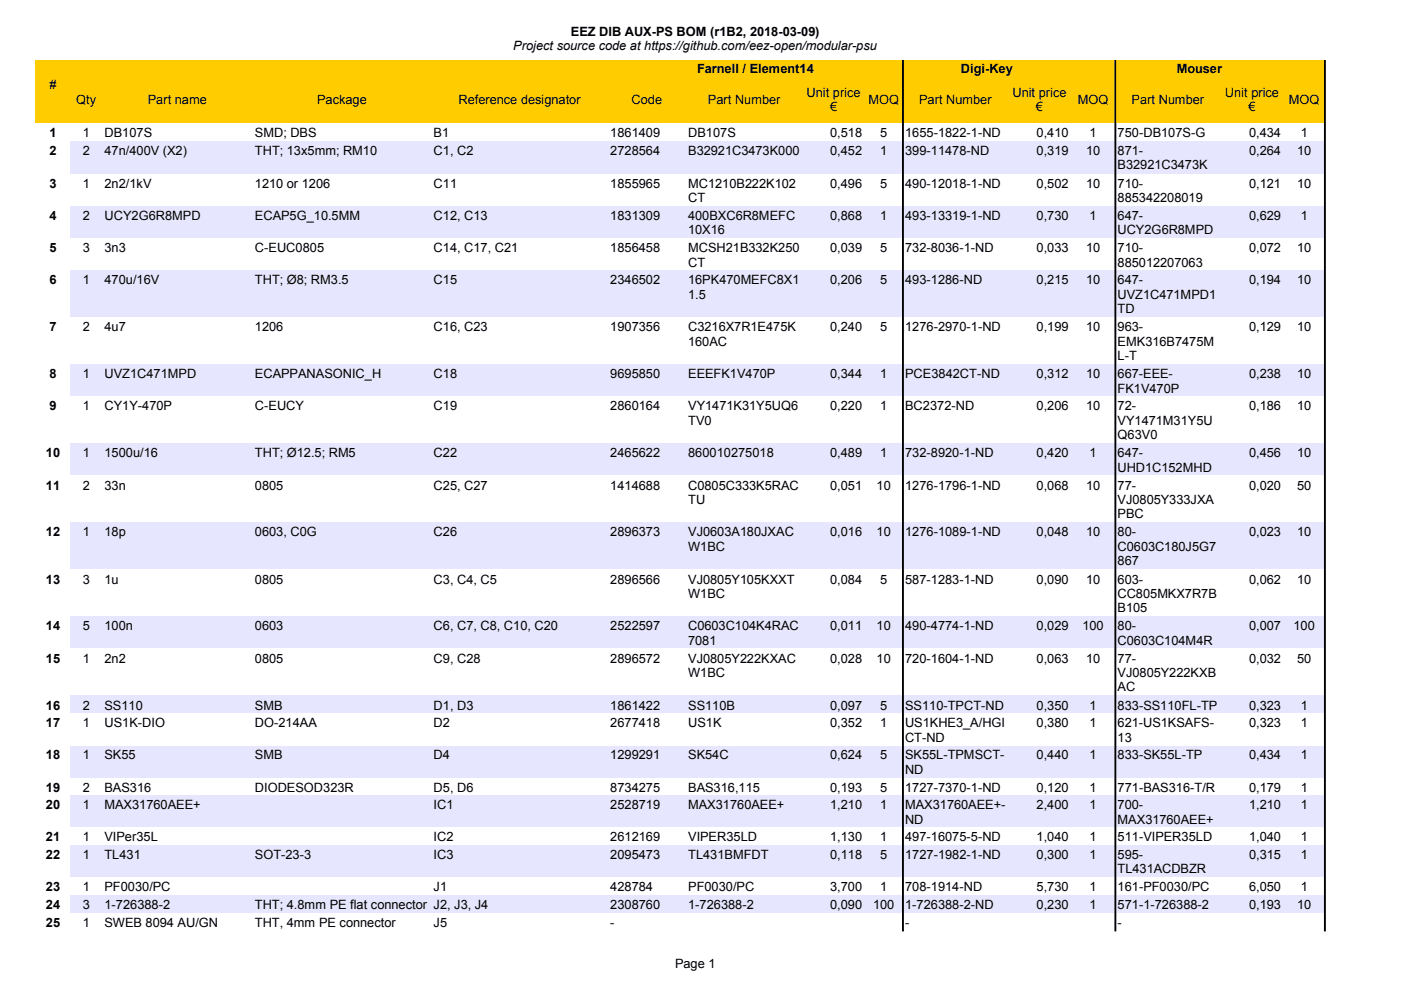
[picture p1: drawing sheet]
<svg xmlns="http://www.w3.org/2000/svg" width="297mm" height="210mm" viewBox="0 0 297 210" stroke-linecap="round" stroke-linejoin="round" font-family="sans-serif">
<defs><g id="words">
<g font-size="2.7">
<text x="108.8" y="10.6">Project source code at https://github.com/eez-open/modular-psu</text>
<text x="121" y="7.5">EEZ DIB AUX-PS BOM (r1B2, 2018-03-09)</text>
<text x="147.8" y="15.4">Farnell / Element14</text>
<text x="203.7" y="15.4">Digi-Key</text>
<text x="249.5" y="15.4">Mouser</text>
<text x="10.5" y="18.9">#</text>
<text x="16.2" y="22">Qty</text>
<text x="31.3" y="22">Part name</text>
<text x="67.2" y="22">Package</text>
<text x="97.2" y="22">Reference designator</text>
<text x="133.9" y="22">Code</text>
<text x="150.1" y="22">Part Number</text>
<text x="171" y="20.5">Unit price</text>
<text x="176" y="23.5">€</text>
<text x="184.1" y="22">MOQ</text>
<text x="194.9" y="22">Part Number</text>
<text x="214.7" y="20.5">Unit price</text>
<text x="219.6" y="23.5">€</text>
<text x="228.5" y="22">MOQ</text>
<text x="239.9" y="22">Part Number</text>
<text x="259.7" y="20.5">Unit price</text>
<text x="264.7" y="23.5">€</text>
<text x="273.3" y="22">MOQ</text>
<text x="10.5" y="29">1</text>
<text x="17.5" y="29">1</text>
<text x="22.2" y="29">DB107S</text>
<text x="54" y="29">SMD; DBS</text>
<text x="91.9" y="29">B1</text>
<text x="129.4" y="29">1861409</text>
<text x="145.9" y="29">DB107S</text>
<text x="176" y="29">0,518</text>
<text x="186.6" y="29">5</text>
<text x="191.9" y="29">1655-1822-1-ND</text>
<text x="219.8" y="29">0,410</text>
<text x="231" y="29">1</text>
<text x="237" y="29">750-DB107S-G</text>
<text x="264.8" y="29">0,434</text>
<text x="275.8" y="29">1</text>
<text x="10.5" y="32.9">2</text>
<text x="17.5" y="32.9">2</text>
<text x="22.2" y="32.9">47n/400V (X2)</text>
<text x="54" y="32.9">THT; 13x5mm; RM10</text>
<text x="91.9" y="32.9">C1, C2</text>
<text x="129.4" y="32.9">2728564</text>
<text x="145.9" y="32.9">B32921C3473K000</text>
<text x="176" y="32.9">0,452</text>
<text x="186.6" y="32.9">1</text>
<text x="191.9" y="32.9">399-11478-ND</text>
<text x="219.8" y="32.9">0,319</text>
<text x="230.3" y="32.9">10</text>
<text x="237" y="32.9">871-</text>
<text x="237" y="35.9">B32921C3473K</text>
<text x="264.8" y="32.9">0,264</text>
<text x="275" y="32.9">10</text>
<text x="10.5" y="39.9">3</text>
<text x="17.5" y="39.9">1</text>
<text x="22.2" y="39.9">2n2/1kV</text>
<text x="54" y="39.9">1210 or 1206</text>
<text x="91.9" y="39.9">C11</text>
<text x="129.4" y="39.9">1855965</text>
<text x="145.9" y="39.9">MC1210B222K102</text>
<text x="176" y="39.9">0,496</text>
<text x="186.6" y="39.9">5</text>
<text x="191.9" y="39.9">490-12018-1-ND</text>
<text x="219.8" y="39.9">0,502</text>
<text x="230.3" y="39.9">10</text>
<text x="237" y="39.9">710-</text>
<text x="264.8" y="39.9">0,121</text>
<text x="275" y="39.9">10</text>
<text x="10.5" y="46.7">4</text>
<text x="17.5" y="46.7">2</text>
<text x="22.2" y="46.7">UCY2G6R8MPD</text>
<text x="54" y="46.7">ECAP5G_10.5MM</text>
<text x="91.9" y="46.7">C12, C13</text>
<text x="129.4" y="46.7">1831309</text>
<text x="145.9" y="42.9">CT</text>
<text x="145.9" y="46.7">400BXC6R8MEFC</text>
<text x="176" y="46.7">0,868</text>
<text x="186.6" y="46.7">1</text>
<text x="191.9" y="46.7">493-13319-1-ND</text>
<text x="219.8" y="46.7">0,730</text>
<text x="231" y="46.7">1</text>
<text x="237" y="42.9">885342208019</text>
<text x="237" y="46.7">647-</text>
<text x="264.8" y="46.7">0,629</text>
<text x="275.8" y="46.7">1</text>
<text x="10.5" y="53.5">5</text>
<text x="17.5" y="53.5">3</text>
<text x="22.2" y="53.5">3n3</text>
<text x="54" y="53.5">C-EUC0805</text>
<text x="91.9" y="53.5">C14, C17, C21</text>
<text x="129.4" y="53.5">1856458</text>
<text x="145.9" y="49.7">10X16</text>
<text x="145.9" y="53.5">MCSH21B332K250</text>
<text x="176" y="53.5">0,039</text>
<text x="186.6" y="53.5">5</text>
<text x="191.9" y="53.5">732-8036-1-ND</text>
<text x="219.8" y="53.5">0,033</text>
<text x="230.3" y="53.5">10</text>
<text x="237" y="49.7">UCY2G6R8MPD</text>
<text x="237" y="53.5">710-</text>
<text x="264.8" y="53.5">0,072</text>
<text x="275" y="53.5">10</text>
<text x="145.9" y="56.5">CT</text>
<text x="237" y="56.5">885012207063</text>
<text x="10.5" y="60.3">6</text>
<text x="17.5" y="60.3">1</text>
<text x="22.2" y="60.3">470u/16V</text>
<text x="54" y="60.3">THT; Ø8; RM3.5</text>
<text x="91.9" y="60.3">C15</text>
<text x="129.4" y="60.3">2346502</text>
<text x="145.9" y="60.3">16PK470MEFC8X1</text>
<text x="145.9" y="63.3">1.5</text>
<text x="176" y="60.3">0,206</text>
<text x="186.6" y="60.3">5</text>
<text x="191.9" y="60.3">493-1286-ND</text>
<text x="219.8" y="60.3">0,215</text>
<text x="230.3" y="60.3">10</text>
<text x="237" y="60.3">647-</text>
<text x="237" y="63.3">UVZ1C471MPD1</text>
<text x="264.8" y="60.3">0,194</text>
<text x="275" y="60.3">10</text>
<text x="10.5" y="70.2">7</text>
<text x="17.5" y="70.2">2</text>
<text x="22.2" y="70.2">4u7</text>
<text x="54" y="70.2">1206</text>
<text x="91.9" y="70.2">C16, C23</text>
<text x="129.4" y="70.2">1907356</text>
<text x="145.9" y="70.2">C3216X7R1E475K</text>
<text x="176" y="70.2">0,240</text>
<text x="186.6" y="70.2">5</text>
<text x="191.9" y="70.2">1276-2970-1-ND</text>
<text x="219.8" y="70.2">0,199</text>
<text x="230.3" y="70.2">10</text>
<text x="237" y="66.4">TD</text>
<text x="237" y="70.2">963-</text>
<text x="264.8" y="70.2">0,129</text>
<text x="275" y="70.2">10</text>
<text x="145.9" y="73.3">160AC</text>
<text x="237" y="73.3">EMK316B7475M</text>
<text x="237" y="76.3">L-T</text>
<text x="10.5" y="80.2">8</text>
<text x="17.5" y="80.2">1</text>
<text x="22.2" y="80.2">UVZ1C471MPD</text>
<text x="54" y="80.2">ECAPPANASONIC_H</text>
<text x="91.9" y="80.2">C18</text>
<text x="129.4" y="80.2">9695850</text>
<text x="145.9" y="80.2">EEEFK1V470P</text>
<text x="176" y="80.2">0,344</text>
<text x="186.6" y="80.2">1</text>
<text x="191.9" y="80.2">PCE3842CT-ND</text>
<text x="219.8" y="80.2">0,312</text>
<text x="230.3" y="80.2">10</text>
<text x="237" y="80.2">667-EEE-</text>
<text x="237" y="83.3">FK1V470P</text>
<text x="264.8" y="80.2">0,238</text>
<text x="275" y="80.2">10</text>
<text x="10.5" y="87">9</text>
<text x="17.5" y="87">1</text>
<text x="22.2" y="87">CY1Y-470P</text>
<text x="54" y="87">C-EUCY</text>
<text x="91.9" y="87">C19</text>
<text x="129.4" y="87">2860164</text>
<text x="145.9" y="87">VY1471K31Y5UQ6</text>
<text x="176" y="87">0,220</text>
<text x="186.6" y="87">1</text>
<text x="191.9" y="87">BC2372-ND</text>
<text x="219.8" y="87">0,206</text>
<text x="230.3" y="87">10</text>
<text x="237" y="87">72-</text>
<text x="264.8" y="87">0,186</text>
<text x="275" y="87">10</text>
<text x="145.9" y="90.1">TV0</text>
<text x="237" y="90.1">VY1471M31Y5U</text>
<text x="237" y="93.1">Q63V0</text>
<text x="9.7" y="97">10</text>
<text x="17.5" y="97">1</text>
<text x="22.2" y="97">1500u/16</text>
<text x="54" y="97">THT; Ø12.5; RM5</text>
<text x="91.9" y="97">C22</text>
<text x="129.4" y="97">2465622</text>
<text x="145.9" y="97">860010275018</text>
<text x="176" y="97">0,489</text>
<text x="186.6" y="97">1</text>
<text x="191.9" y="97">732-8920-1-ND</text>
<text x="219.8" y="97">0,420</text>
<text x="231" y="97">1</text>
<text x="237" y="97">647-</text>
<text x="237" y="100">UHD1C152MHD</text>
<text x="264.8" y="97">0,456</text>
<text x="275" y="97">10</text>
<text x="9.7" y="103.8">11</text>
<text x="17.5" y="103.8">2</text>
<text x="22.2" y="103.8">33n</text>
<text x="54" y="103.8">0805</text>
<text x="91.9" y="103.8">C25, C27</text>
<text x="129.4" y="103.8">1414688</text>
<text x="145.9" y="103.8">C0805C333K5RAC</text>
<text x="145.9" y="106.8">TU</text>
<text x="176" y="103.8">0,051</text>
<text x="185.8" y="103.8">10</text>
<text x="191.9" y="103.8">1276-1796-1-ND</text>
<text x="219.8" y="103.8">0,068</text>
<text x="230.3" y="103.8">10</text>
<text x="237" y="103.8">77-</text>
<text x="237" y="106.8">VJ0805Y333JXA</text>
<text x="264.8" y="103.8">0,020</text>
<text x="275" y="103.8">50</text>
<text x="9.7" y="113.7">12</text>
<text x="17.5" y="113.7">1</text>
<text x="22.2" y="113.7">18p</text>
<text x="54" y="113.7">0603, C0G</text>
<text x="91.9" y="113.7">C26</text>
<text x="129.4" y="113.7">2896373</text>
<text x="145.9" y="113.7">VJ0603A180JXAC</text>
<text x="176" y="113.7">0,016</text>
<text x="185.8" y="113.7">10</text>
<text x="191.9" y="113.7">1276-1089-1-ND</text>
<text x="219.8" y="113.7">0,048</text>
<text x="230.3" y="113.7">10</text>
<text x="237" y="109.9">PBC</text>
<text x="237" y="113.7">80-</text>
<text x="264.8" y="113.7">0,023</text>
<text x="275" y="113.7">10</text>
<text x="145.9" y="116.8">W1BC</text>
<text x="237" y="116.8">C0603C180J5G7</text>
<text x="237" y="119.8">867</text>
<text x="9.7" y="123.7">13</text>
<text x="17.5" y="123.7">3</text>
<text x="22.2" y="123.7">1u</text>
<text x="54" y="123.7">0805</text>
<text x="91.9" y="123.7">C3, C4, C5</text>
<text x="129.4" y="123.7">2896566</text>
<text x="145.9" y="123.7">VJ0805Y105KXXT</text>
<text x="176" y="123.7">0,084</text>
<text x="186.6" y="123.7">5</text>
<text x="191.9" y="123.7">587-1283-1-ND</text>
<text x="219.8" y="123.7">0,090</text>
<text x="230.3" y="123.7">10</text>
<text x="237" y="123.7">603-</text>
<text x="264.8" y="123.7">0,062</text>
<text x="275" y="123.7">10</text>
<text x="145.9" y="126.8">W1BC</text>
<text x="237" y="126.8">CC805MKX7R7B</text>
<text x="237" y="129.8">B105</text>
<text x="9.7" y="133.7">14</text>
<text x="17.5" y="133.7">5</text>
<text x="22.2" y="133.7">100n</text>
<text x="54" y="133.7">0603</text>
<text x="91.9" y="133.7">C6, C7, C8, C10, C20</text>
<text x="129.4" y="133.7">2522597</text>
<text x="145.9" y="133.7">C0603C104K4RAC</text>
<text x="145.9" y="136.7">7081</text>
<text x="176" y="133.7">0,011</text>
<text x="185.8" y="133.7">10</text>
<text x="191.9" y="133.7">490-4774-1-ND</text>
<text x="219.8" y="133.7">0,029</text>
<text x="229.5" y="133.7">100</text>
<text x="237" y="133.7">80-</text>
<text x="237" y="136.7">C0603C104M4R</text>
<text x="264.8" y="133.7">0,007</text>
<text x="274.2" y="133.7">100</text>
<text x="9.7" y="140.5">15</text>
<text x="17.5" y="140.5">1</text>
<text x="22.2" y="140.5">2n2</text>
<text x="54" y="140.5">0805</text>
<text x="91.9" y="140.5">C9, C28</text>
<text x="129.4" y="140.5">2896572</text>
<text x="145.9" y="140.5">VJ0805Y222KXAC</text>
<text x="145.9" y="143.5">W1BC</text>
<text x="176" y="140.5">0,028</text>
<text x="185.8" y="140.5">10</text>
<text x="191.9" y="140.5">720-1604-1-ND</text>
<text x="219.8" y="140.5">0,063</text>
<text x="230.3" y="140.5">10</text>
<text x="237" y="140.5">77-</text>
<text x="237" y="143.5">VJ0805Y222KXB</text>
<text x="264.8" y="140.5">0,032</text>
<text x="275" y="140.5">50</text>
<text x="237" y="146.5">AC</text>
<text x="9.7" y="150.5">16</text>
<text x="9.7" y="154.2">17</text>
<text x="17.5" y="150.5">2</text>
<text x="17.5" y="154.2">1</text>
<text x="22.2" y="150.5">SS110</text>
<text x="22.2" y="154.2">US1K-DIO</text>
<text x="54" y="150.5">SMB</text>
<text x="54" y="154.2">DO-214AA</text>
<text x="91.9" y="150.5">D1, D3</text>
<text x="91.9" y="154.2">D2</text>
<text x="129.4" y="150.5">1861422</text>
<text x="129.4" y="154.2">2677418</text>
<text x="145.9" y="150.5">SS110B</text>
<text x="145.9" y="154.2">US1K</text>
<text x="176" y="150.5">0,097</text>
<text x="176" y="154.2">0,352</text>
<text x="186.6" y="150.5">5</text>
<text x="186.6" y="154.2">1</text>
<text x="191.9" y="150.5">SS110-TPCT-ND</text>
<text x="191.9" y="154.2">US1KHE3_A/HGI</text>
<text x="219.8" y="150.5">0,350</text>
<text x="219.8" y="154.2">0,380</text>
<text x="231" y="150.5">1</text>
<text x="231" y="154.2">1</text>
<text x="237" y="150.5">833-SS110FL-TP</text>
<text x="237" y="154.2">621-US1KSAFS-</text>
<text x="264.8" y="150.5">0,323</text>
<text x="264.8" y="154.2">0,323</text>
<text x="275.8" y="150.5">1</text>
<text x="275.8" y="154.2">1</text>
<text x="9.7" y="161">18</text>
<text x="17.5" y="161">1</text>
<text x="22.2" y="161">SK55</text>
<text x="54" y="161">SMB</text>
<text x="91.9" y="161">D4</text>
<text x="129.4" y="161">1299291</text>
<text x="145.9" y="161">SK54C</text>
<text x="176" y="161">0,624</text>
<text x="186.6" y="161">5</text>
<text x="191.9" y="157.2">CT-ND</text>
<text x="191.9" y="161">SK55L-TPMSCT-</text>
<text x="219.8" y="161">0,440</text>
<text x="231" y="161">1</text>
<text x="237" y="161">833-SK55L-TP</text>
<text x="237" y="157.2">13</text>
<text x="264.8" y="161">0,434</text>
<text x="275.8" y="161">1</text>
<text x="9.7" y="167.8">19</text>
<text x="17.5" y="167.8">2</text>
<text x="22.2" y="167.8">BAS316</text>
<text x="54" y="167.8">DIODESOD323R</text>
<text x="91.9" y="167.8">D5, D6</text>
<text x="129.4" y="167.8">8734275</text>
<text x="145.9" y="167.8">BAS316,115</text>
<text x="176" y="167.8">0,193</text>
<text x="186.6" y="167.8">5</text>
<text x="191.9" y="167.8">1727-7370-1-ND</text>
<text x="191.9" y="164">ND</text>
<text x="219.8" y="167.8">0,120</text>
<text x="231" y="167.8">1</text>
<text x="237" y="167.8">771-BAS316-T/R</text>
<text x="264.8" y="167.8">0,179</text>
<text x="275.8" y="167.8">1</text>
<text x="9.7" y="171.6">20</text>
<text x="17.5" y="171.6">1</text>
<text x="22.2" y="171.6">MAX31760AEE+</text>
<text x="91.9" y="171.6">IC1</text>
<text x="129.4" y="171.6">2528719</text>
<text x="145.9" y="171.6">MAX31760AEE+</text>
<text x="176" y="171.6">1,210</text>
<text x="186.6" y="171.6">1</text>
<text x="191.9" y="171.6">MAX31760AEE+-</text>
<text x="219.8" y="171.6">2,400</text>
<text x="231" y="171.6">1</text>
<text x="237" y="171.6">700-</text>
<text x="264.8" y="171.6">1,210</text>
<text x="275.8" y="171.6">1</text>
<text x="9.7" y="178.4">21</text>
<text x="17.5" y="178.4">1</text>
<text x="22.2" y="178.4">VIPer35L</text>
<text x="91.9" y="178.4">IC2</text>
<text x="129.4" y="178.4">2612169</text>
<text x="145.9" y="178.4">VIPER35LD</text>
<text x="176" y="178.4">1,130</text>
<text x="186.6" y="178.4">1</text>
<text x="191.9" y="178.4">497-16075-5-ND</text>
<text x="191.9" y="174.6">ND</text>
<text x="219.8" y="178.4">1,040</text>
<text x="231" y="178.4">1</text>
<text x="237" y="178.4">511-VIPER35LD</text>
<text x="237" y="174.6">MAX31760AEE+</text>
<text x="264.8" y="178.4">1,040</text>
<text x="275.8" y="178.4">1</text>
<text x="9.7" y="182.1">22</text>
<text x="17.5" y="182.1">1</text>
<text x="22.2" y="182.1">TL431</text>
<text x="54" y="182.1">SOT-23-3</text>
<text x="91.9" y="182.1">IC3</text>
<text x="129.4" y="182.1">2095473</text>
<text x="145.9" y="182.1">TL431BMFDT</text>
<text x="176" y="182.1">0,118</text>
<text x="186.6" y="182.1">5</text>
<text x="191.9" y="182.1">1727-1982-1-ND</text>
<text x="219.8" y="182.1">0,300</text>
<text x="231" y="182.1">1</text>
<text x="237" y="182.1">595-</text>
<text x="237" y="185.2">TL431ACDBZR</text>
<text x="264.8" y="182.1">0,315</text>
<text x="275.8" y="182.1">1</text>
<text x="9.7" y="188.9">23</text>
<text x="17.5" y="188.9">1</text>
<text x="22.2" y="188.9">PF0030/PC</text>
<text x="91.9" y="188.9">J1</text>
<text x="129.4" y="188.9">428784</text>
<text x="145.9" y="188.9">PF0030/PC</text>
<text x="176" y="188.9">3,700</text>
<text x="186.6" y="188.9">1</text>
<text x="191.9" y="188.9">708-1914-ND</text>
<text x="219.8" y="188.9">5,730</text>
<text x="231" y="188.9">1</text>
<text x="237" y="188.9">161-PF0030/PC</text>
<text x="264.8" y="188.9">6,050</text>
<text x="275.8" y="188.9">1</text>
<text x="9.7" y="192.7">24</text>
<text x="9.7" y="196.5">25</text>
<text x="17.5" y="192.7">3</text>
<text x="17.5" y="196.5">1</text>
<text x="22.2" y="192.7">1-726388-2</text>
<text x="22.2" y="196.5">SWEB 8094 AU/GN</text>
<text x="54" y="192.7">THT; 4.8mm PE flat connector J2, J3, J4</text>
<text x="54" y="196.5">THT, 4mm PE connector</text>
<text x="91.9" y="196.5">J5</text>
<text x="129.4" y="192.7">2308760</text>
<text x="129.4" y="196.5">-</text>
<text x="145.9" y="192.7">1-726388-2</text>
<text x="176" y="192.7">0,090</text>
<text x="185.1" y="192.7">100</text>
<text x="191.9" y="192.7">1-726388-2-ND</text>
<text x="191.9" y="196.5">-</text>
<text x="219.8" y="192.7">0,230</text>
<text x="231" y="192.7">1</text>
<text x="237" y="192.7">571-1-726388-2</text>
<text x="237" y="196.5">-</text>
<text x="264.8" y="192.7">0,193</text>
<text x="275" y="192.7">10</text>
<text x="143.1" y="205.3">Page 1</text>
</g>
</g></defs>
<path d="M7.6 12.8h273.3v13.2h-273.3z" fill-rule="evenodd" fill="#fc0"/>
<g fill="#e6e6ff">
<path d="M14.9 29.9h266v7h-266z" fill-rule="evenodd"/>
<path d="M14.9 43.7h266v6.8h-266z" fill-rule="evenodd"/>
<path d="M14.9 57.3h266v9.9h-266z" fill-rule="evenodd"/>
<path d="M14.9 77.3h266v6.7h-266z" fill-rule="evenodd"/>
<path d="M14.9 94h266v6.8h-266z" fill-rule="evenodd"/>
<path d="M14.9 110.8h266v9.9h-266z" fill-rule="evenodd"/>
<path d="M14.9 130.7h266v6.8h-266z" fill-rule="evenodd"/>
<path d="M14.9 147.5h266v3.7h-266z" fill-rule="evenodd"/>
<path d="M14.9 158.1h266v6.8h-266z" fill-rule="evenodd"/>
<path d="M14.9 168.6h266v6.8h-266z" fill-rule="evenodd"/>
<path d="M14.9 179.2h266v6.8h-266z" fill-rule="evenodd"/>
<path d="M14.9 189.8h266v3.7h-266z" fill-rule="evenodd"/>
</g>
<g fill="#000" stroke="#000" stroke-width=".21">
<path d="M191.3 12.8h.2v184.6h-.2z" fill-rule="evenodd"/>
<path d="M236.4 12.8h.2v184.6h-.2z" fill-rule="evenodd"/>
<path d="M280.8 12.8h.2v184.6h-.2z" fill-rule="evenodd"/>
</g>
<use href="#words"/>
</svg>
